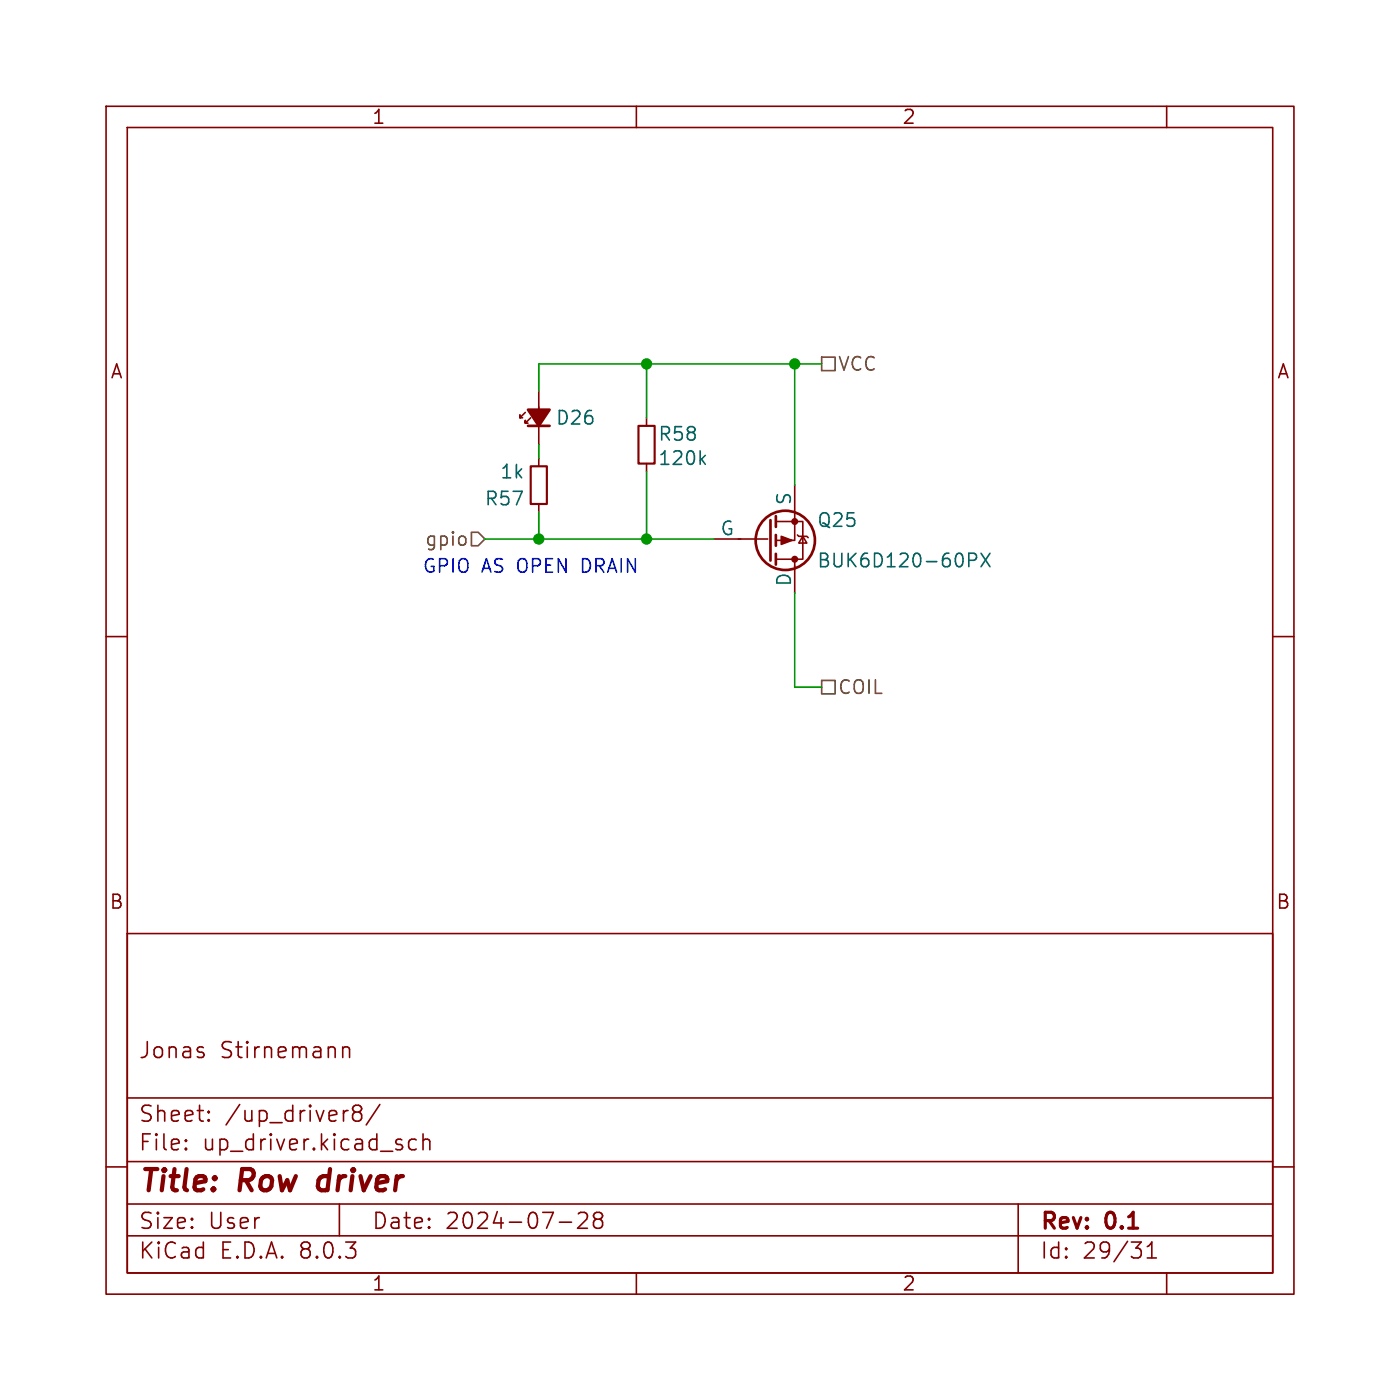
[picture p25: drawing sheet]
<svg xmlns="http://www.w3.org/2000/svg" width="132mm" height="132mm" viewBox="0 0 132 132" stroke-linecap="round" stroke-linejoin="round" font-family="sans-serif">
<defs><g id="words">
<g font-size="2.8" fill="#840000">
<text x="13" y="112.9">Title:</text>
<text x="22.7" y="112.9">Row</text>
<text x="30.9" y="112.9">driver</text>
</g>
<g font-size="2.1" fill="#840000">
<text x="13" y="100">Jonas</text>
<text x="20.7" y="100">Stirnemann</text>
<text x="13" y="106">Sheet:</text>
<text x="21.2" y="106">/up_driver8/</text>
<text x="13" y="108.7">File:</text>
<text x="19.1" y="108.7">up_driver.kicad_sch</text>
<text x="13" y="118.9">KiCad</text>
<text x="13" y="116.1">Size:</text>
<text x="19.7" y="116.1">User</text>
<text x="20.7" y="118.9">E.D.A.</text>
<text x="28.3" y="118.9">8.0.3</text>
<text x="35" y="116.1">Date:</text>
<text x="42" y="116.1">2024-07-28</text>
<text x="98" y="116.3">Rev:</text>
<text x="98" y="118.9">Id:</text>
<text x="102.1" y="118.9">29/31</text>
<text x="104.4" y="116.3">0.1</text>
</g>
<g font-size="1.8" fill="#840000">
<text x="35" y="11.9">1</text>
<text x="85" y="11.9">2</text>
<text x="10.3" y="35.9">A</text>
<text x="120.3" y="35.9">A</text>
<text x="10.3" y="85.9">B</text>
<text x="120.3" y="85.9">B</text>
<text x="35" y="121.9">1</text>
<text x="85" y="121.9">2</text>
</g>
<g font-size="1.8" fill="#725600">
<text x="78.9" y="35.2">VCC</text>
<text x="78.9" y="65.7">COIL</text>
</g>
<g font-size="1.8" fill="#006464">
<text x="52.3" y="40.3">D26</text>
<text x="62" y="41.8">R58</text>
<text x="45.6" y="47.9">R57</text>
<text x="47.1" y="45.3">1k</text>
<text x="62" y="44.1">120k</text>
<text x="74.7" y="47.7" transform="rotate(-90 74.7 47.7)">S</text>
<text x="67.8" y="50.6">G</text>
<text x="77" y="49.9">Q25</text>
<text x="77" y="53.7">BUK6D120-60PX</text>
<text x="74.7" y="55.4" transform="rotate(-90 74.7 55.4)">D</text>
</g>
<g font-size="1.8" fill="#0000c2">
<text x="40" y="51.7">gpio</text>
<text x="39.8" y="54.2">GPIO AS OPEN DRAIN</text>
</g>
</g></defs>
<g fill="none" stroke="#840000" stroke-width=".15">
<path d="M10 10h112v112h-112zM12 12h108v108h-108zM60 10v2M110 10v2M49.5 38.9l-.5 .5v-.3v.3h.3M50 39.4l-.5 .5v-.3v.3h.3M50.8 36.9v5M61 39.4v.8M50.8 43.2v.8M50.8 47.5v.8M61 43.7v.8M67.3 50.8h5.1"/>
<path d="M73.2 49.2h2.5v3.5h-2.5M74.9 48.4v2.5h-1.7M74.9 45.7v2.6M74.9 52.7v3.2M75.2 50.4l.1 .2h.8l.1 .1M75.7 50.6l.4 .6h-.8zM10 60h2M120 60h2M12 88h108v32h-108zM19.2 99.3v.1v.2M32.3 98.7v1M32.3 98.9a.37 .37 0 0 1 .7 0v.8"/>
<path d="M10 110h2M12 116.5h108M12 113.5h108M12 109.5h108M12 103.5h108M17.5 108.3h.1l-.1 .1M17.5 108.3v.1M17.5 107.5v.1M17.5 107.5l.1 .1h-.1M19.7 105.6v.1M19.7 105.6h-.1l.1 .1M19.7 104.8v.1"/>
<path d="M19.7 104.8l-.1 .1h.1M32 113.5v3M33.5 104.9l-.1-.1a.31 .31 0 0 1-.1-.4 .31 .31 0 0 1 .2-.2l.5 .1a.31 .31 0 0 1 .1 .3 .31 .31 0 0 1-.3 .3M33.5 104.9l-.3 .2 .1 .5 .2 .1 .5-.1 .1-.2-.1-.4-.2-.1M33.5 104.9h.3M35.8 104.1l-1.3 2M39.2 107.5l-.4-.1-.3 .3v.4l.2 .2 .1 .1 .4-.1M39.9 107.6a.37 .37 0 0 1 .6 0v.8M39.9 106.9v1.5M52.7 115.2h1.2M54.5 114.5l.2-.2h.4a.41 .41 0 0 1 .2 .7l-.8 .8h.9M56.2 115l-.1-.1a.31 .31 0 0 1-.1-.4 .31 .31 0 0 1 .2-.2l.5 .1a.31 .31 0 0 1 .1 .3 .31 .31 0 0 1-.3 .3"/>
<path d="M56.2 115l-.2 .2v.5l.2 .1 .5-.1 .1-.2-.1-.4-.2-.1M56.2 115h.3M96 113.5v6.5M108.2 118.6h.8M108.2 117.5l.4-.4v1.5M120 110h2M60 120v2M110 120v2"/>
</g>
<path d="M30.2 111.1l-.2 .2v.5l.1 .3 .2 .1" fill="none" stroke="#840000" stroke-width=".4"/>
<g fill="none" stroke="#840000" stroke-width=".25">
<path d="M49.8 40.2h2M72.6 49v3.9M73.2 48.7v1M73.2 50.4v1.1M73.2 52.2v1"/>
<circle cx="74" cy="50.9" r="2.79"/>
</g>
<path d="M49.8 38.6h2l-1 1.6z" fill="#840000" stroke="#840000" stroke-width=".25"/>
<path d="M50 44h1.6v3.5h-1.6zM60.2 40.2h1.5v3.5h-1.5z" fill="none" stroke="#840000" stroke-width=".2"/>
<g fill="#840000" stroke="#840000" stroke-width=".15">
<path d="M73.7 50.6l1 .3-1 .4z"/>
<circle cx="74.9" cy="52.7" r=".25"/>
<circle cx="74.9" cy="49.2" r=".25"/>
</g>
<path d="M66.1 43.3l.4 .5M66.5 42.9l-.5 .5M91.3 52.8h.5a.34 .34 0 0 0 .3-.3 .34 .34 0 0 0-.3-.3h-.5v1.2M92.5 52.2l.8 1.2M93.3 52.2l-.8 1.2" fill="none" stroke="#006464" stroke-width=".15"/>
<path d="M77.5 33.7h1.2v1.2h-1.2zM43.9 50.7v.1v.5M44.4 50.2h.7l.6 .6-.6 .7h-.7zM77.5 64.2h1.2v1.2h-1.2z" fill="none" stroke="#725600" stroke-width=".15"/>
<path d="M61 34.3v5.1M74.9 34.3v11.4M77.5 34.3h-26.7v2.6M45.7 50.8h21.6M50.8 41.9v1.3M50.8 48.3v2.5M61 44.5v6.3M74.9 55.9v8.9h2.6" fill="none" stroke="#009600" stroke-width=".15"/>
<g fill="#009600" stroke="#009600" stroke-width=".15">
<circle cx="61" cy="34.3" r=".46"/>
<circle cx="61" cy="50.8" r=".46"/>
<circle cx="74.9" cy="34.3" r=".46"/>
<circle cx="50.8" cy="50.8" r=".46"/>
</g>
<use href="#words"/>
</svg>
